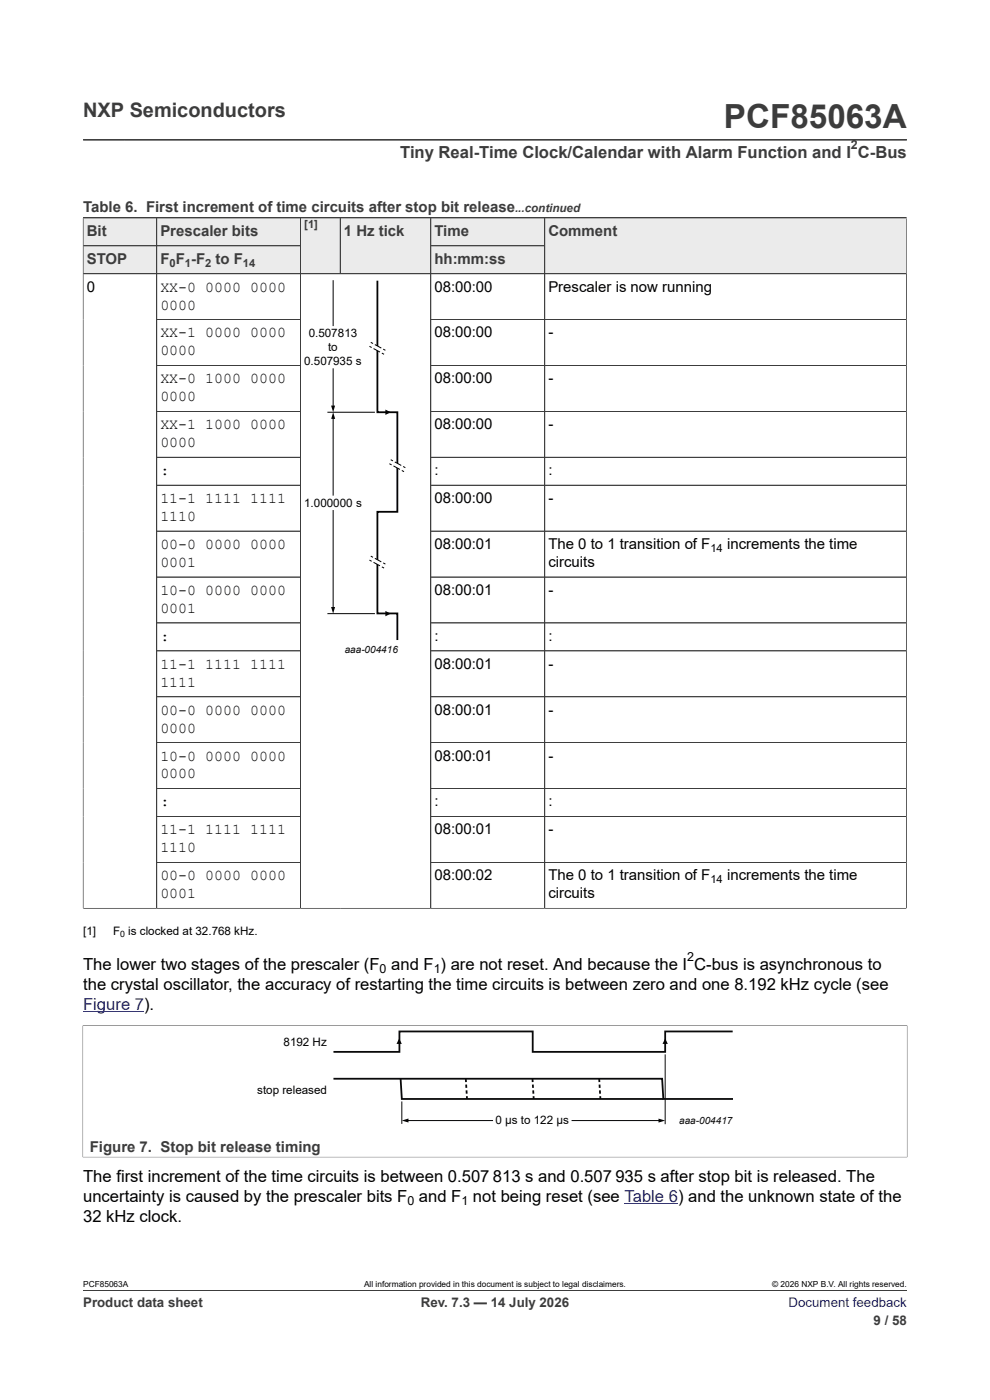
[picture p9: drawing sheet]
<svg xmlns="http://www.w3.org/2000/svg" width="210mm" height="297mm" viewBox="0 0 210 297" stroke-linecap="round" stroke-linejoin="round" font-family="sans-serif">
<defs><g id="words">
<text font-size="7.1" fill="#3c3c3c" x="153.6" y="27.2">PCF85063A</text>
<text font-size="4.2" fill="#3c3c3c" x="17.6" y="24.8">NXP Semiconductors</text>
<text font-size="3.5" fill="#3c3c3c" x="84.9" y="33.5">Tiny Real-Time Clock/Calendar with Alarm Function and I C-Bus</text>
<g font-size="3.5">
<text x="17.6" y="205.7">The lower two stages of the prescaler (F and F ) are not reset. And because the I C-bus is asynchronous to</text>
<text x="17.6" y="210">the crystal oscillator, the accuracy of restarting the time circuits is between zero and one 8.192 kHz cycle (see</text>
<text x="17.6" y="250.7">The first increment of the time circuits is between 0.507 813 s and 0.507 935 s after stop bit is released. The</text>
<text x="17.6" y="254.9">uncertainty is caused by the prescaler bits F and F not being reset (see Table 6) and the unknown state of the</text>
<text x="17.6" y="259.2">32 kHz clock.</text>
</g>
<text font-size="3.5" fill="#00f" x="17.6" y="214.2">Figure 7).</text>
<g font-size="3.2" fill="#3c3c3c">
<text x="17.6" y="45.1">Table 6. First increment of time circuits after stop bit release</text>
<text x="18.4" y="50">Bit</text>
<text x="34" y="50">Prescaler bits</text>
<text x="73" y="50">1 Hz tick</text>
<text x="92.1" y="50">Time</text>
<text x="116.3" y="50">Comment</text>
<text x="18.4" y="55.9">STOP</text>
<text x="34" y="55.9">F F -F to F</text>
<text x="92.1" y="55.9">hh:mm:ss</text>
<text x="19" y="244.3">Figure 7. Stop bit release timing</text>
</g>
<g font-size="3.2">
<text x="18.4" y="61.9">0</text>
<text x="34" y="61.9">XX-0 0000 0000</text>
<text x="34" y="65.7">0000</text>
<text x="92.1" y="61.9">08:00:00</text>
<text x="116.3" y="61.9">Prescaler is now running</text>
<text x="34" y="71.6">XX-1 0000 0000</text>
<text x="92.1" y="71.6">08:00:00</text>
<text x="116.3" y="71.6">-</text>
<text x="34" y="75.4">0000</text>
<text x="34" y="81.3">XX-0 1000 0000</text>
<text x="92.1" y="81.3">08:00:00</text>
<text x="116.3" y="81.3">-</text>
<text x="34" y="85.1">0000</text>
<text x="34" y="91.1">XX-1 1000 0000</text>
<text x="34" y="94.9">0000</text>
<text x="92.1" y="91.1">08:00:00</text>
<text x="116.3" y="91.1">-</text>
<text x="34" y="100.8">:</text>
<text x="92.1" y="100.8">:</text>
<text x="116.3" y="100.8">:</text>
<text x="34" y="106.7">11-1 1111 1111</text>
<text x="92.1" y="106.7">08:00:00</text>
<text x="116.3" y="106.7">-</text>
<text x="34" y="110.5">1110</text>
<text x="34" y="116.5">00-0 0000 0000</text>
<text x="92.1" y="116.5">08:00:01</text>
<text x="116.3" y="116.5">The 0 to 1 transition of F</text>
<text x="154.2" y="116.5">increments the time</text>
<text x="34" y="120.3">0001</text>
<text x="116.3" y="120.3">circuits</text>
<text x="34" y="126.2">10-0 0000 0000</text>
<text x="34" y="130">0001</text>
<text x="92.1" y="126.2">08:00:01</text>
<text x="116.3" y="126.2">-</text>
<text x="34" y="135.9">:</text>
<text x="92.1" y="135.9">:</text>
<text x="116.3" y="135.9">:</text>
<text x="34" y="141.9">11-1 1111 1111</text>
<text x="92.1" y="141.9">08:00:01</text>
<text x="116.3" y="141.9">-</text>
<text x="34" y="145.7">1111</text>
<text x="34" y="151.6">00-0 0000 0000</text>
<text x="34" y="155.4">0000</text>
<text x="92.1" y="151.6">08:00:01</text>
<text x="116.3" y="151.6">-</text>
<text x="34" y="161.3">10-0 0000 0000</text>
<text x="92.1" y="161.3">08:00:01</text>
<text x="116.3" y="161.3">-</text>
<text x="34" y="165.1">0000</text>
<text x="34" y="171.1">:</text>
<text x="92.1" y="171.1">:</text>
<text x="116.3" y="171.1">:</text>
<text x="34" y="177">11-1 1111 1111</text>
<text x="92.1" y="177">08:00:01</text>
<text x="116.3" y="177">-</text>
<text x="34" y="180.8">1110</text>
<text x="34" y="186.7">00-0 0000 0000</text>
<text x="34" y="190.5">0001</text>
<text x="92.1" y="186.7">08:00:02</text>
<text x="116.3" y="186.7">The 0 to 1 transition of F</text>
<text x="116.3" y="190.5">circuits</text>
<text x="154.2" y="186.7">increments the time</text>
</g>
<g font-size="2.8" fill="#3c3c3c">
<text x="17.6" y="277.3">Product data sheet</text>
<text x="89.3" y="277.3">Rev. 7.3 — 14 July 2026</text>
<text x="185.3" y="281">9 / 58</text>
</g>
<text font-size="2.8" fill="#00f" x="167.3" y="277.3">Document feedback</text>
<text font-size="2.6" fill="#3c3c3c" x="180.5" y="31.6">2</text>
<g font-size="2.6">
<text x="145.8" y="203.9">2</text>
<text x="80.5" y="206.4">0</text>
<text x="92" y="206.4">1</text>
<text x="86.4" y="255.6">0</text>
<text x="97.9" y="255.6">1</text>
</g>
<text font-size="2.5" fill="#3c3c3c" x="109.2" y="45.1">...continued</text>
<g font-size="2.5">
<text x="65.5" y="71.6">0.507813</text>
<text x="64.5" y="77.5">0.507935 s</text>
<text x="69.6" y="74.5">to</text>
<text x="64.5" y="107.5">1.000000 s</text>
<text x="17.6" y="198.3">[1]</text>
<text x="24" y="198.3">F is clocked at 32.768 kHz.</text>
<text x="60.1" y="221.8">8192 Hz</text>
<text x="54.6" y="232">stop released</text>
<text x="105.1" y="238.4">0 µs to 122 µs</text>
</g>
<g font-size="2.4" fill="#3c3c3c">
<text x="64.5" y="48.4">[1]</text>
<text x="36" y="56.5">0</text>
<text x="39.2" y="56.5">1</text>
<text x="43.5" y="56.5">2</text>
<text x="51.5" y="56.5">14</text>
</g>
<g font-size="2.4">
<text x="150.7" y="117.1">14</text>
<text x="150.7" y="187.4">14</text>
</g>
<g font-size="2.1" fill="#09090a">
<text x="73.1" y="138.5">aaa-004416</text>
<text x="144.1" y="238.5">aaa-004417</text>
</g>
<text font-size="1.9" x="25.5" y="198.8">0</text>
<g font-size="1.8">
<text x="17.6" y="273.1">PCF85063A</text>
<text x="77.2" y="273.1">All information provided in this document is subject to legal disclaimers.</text>
<text x="163.8" y="273.1">© 2026 NXP B.V. All rights reserved.</text>
</g>
</g></defs>
<path d="M17.6 29.7h174.8M17.6 46.2h174.7" fill="none" stroke="#3c3c3c" stroke-width=".21"/>
<path d="M17.7 46.3h15.5v5.8h-15.5z" fill="#ebebeb"/>
<path d="M17.6 46.2h15.6v5.9h-15.6z" fill="none" stroke="#3c3c3c" stroke-width=".21"/>
<path d="M33.3 46.3h30.4v5.8h-30.4z" fill="#ebebeb"/>
<path d="M33.2 46.2h30.6v5.9h-30.6z" fill="none" stroke="#3c3c3c" stroke-width=".21"/>
<path d="M91.4 46.3h24.1v5.8h-24.1z" fill="#ebebeb"/>
<path d="M91.4 46.2h24.1v5.9h-24.1z" fill="none" stroke="#3c3c3c" stroke-width=".21"/>
<path d="M17.7 52.2h15.5v5.8h-15.5z" fill="#ebebeb"/>
<path d="M17.6 52.1h15.6v6h-15.6z" fill="none" stroke="#3c3c3c" stroke-width=".21"/>
<path d="M33.3 52.2h30.4v5.8h-30.4z" fill="#ebebeb"/>
<path d="M63.8 52.1h-30.6v6h39v-11.9h-8.4v11.9" fill="none" stroke="#3c3c3c" stroke-width=".21"/>
<path d="M63.8 46.3h8.3v11.7h-8.3z" fill="#ebebeb"/>
<path d="M72.2 46.2h19.2v11.9h-19.2z" fill="none" stroke="#3c3c3c" stroke-width=".21"/>
<g fill="#ebebeb">
<path d="M72.2 46.3h19.1v11.7h-19.1z"/>
<path d="M91.4 52.2h24.1v5.8h-24.1z"/>
</g>
<path d="M115.5 52.1h-24.1v6h100.9v-11.9h-76.8v11.9" fill="none" stroke="#3c3c3c" stroke-width=".21"/>
<path d="M115.6 46.3h76.6v11.7h-76.6z" fill="#ebebeb"/>
<g fill="none" stroke="#3c3c3c" stroke-width=".21">
<path d="M33.2 58.1v134.6M63.8 58.1v134.6M91.4 58.1v134.6h-73.8M115.5 58.1v124.9M33.2 67.8h30.6M33.2 77.5h30.6M91.4 67.8h100.9M91.4 77.5h100.9M33.2 87.3h30.6M33.2 97h30.6M91.4 97h100.9M192.3 87.3h-100.9"/>
<path d="M33.2 102.9h30.6M33.2 112.7h30.6M91.4 112.7h100.9M192.3 102.9h-100.9M33.2 122.4h30.6M33.2 132.2h30.6M33.2 138.1h30.6M91.4 122.4h100.9M192.3 132.2h-100.9M192.3 138.1h-100.9M33.2 147.8h30.6M33.2 157.6h30.6"/>
<path d="M91.4 147.8h100.9M192.3 157.6h-100.9M33.2 167.3h30.6M33.2 173.2h30.6M91.4 173.2h100.9M192.3 167.3h-100.9M33.2 183h30.6M91.4 183h100.9v-124.9h-174.7v134.7"/>
</g>
<path d="M80.1 59.5v28h4.2v21.1h-4.2v21.5h4.2v5.7" fill="none" stroke="#000" stroke-width=".38"/>
<path d="M78.6 72.6l3.1 1.7-.2 .9-3.1-1.7z" fill="#fefefe"/>
<path d="M78.4 73.5l.4 .2M78.7 72.6l.4 .3M79.2 73.9l1.4 .8M79.5 73.1l1.4 .7M81 74.9l.5 .3M81.3 74.1l.4 .2" fill="none" stroke="#000" stroke-width=".21"/>
<path d="M78.6 118l3.1 1.7-.2 .8-3.1-1.7z" fill="#fefefe"/>
<path d="M78.4 118.8l.4 .3M78.7 118l.4 .2M79.2 119.3l1.4 .7M79.5 118.4l1.4 .8M81.3 119.4l.4 .3M81 120.3l.5 .2" fill="none" stroke="#000" stroke-width=".21"/>
<path d="M82.9 97.5l3.1 1.7-.3 .9-3.1-1.7z" fill="#fefefe"/>
<g fill="none" stroke="#000" stroke-width=".21">
<path d="M70.7 59.5v9.6M70.7 78.2v8.1M69.4 87.5h10.1M70.7 88.6v16.4M82.6 98.4l.5 .2M82.9 97.5l.5 .3M83.5 98.8l1.3 .8M83.8 98l1.3 .7M85.2 99.8l.5 .3M85.5 99l.5 .2M70.7 108.3v20.7M69.4 130.2h10.1"/>
<path d="M86.4 237.7h18.1M121.3 237.7h18.7"/>
</g>
<path d="M70.2 86h.9l-.4 1.5zM70.7 87.5l.4 1.4h-.8zM81.7 86.9l1.2 .6-1.2 .5zM70.2 128.8h.9l-.4 1.4zM81.7 129.6l1.2 .6-1.2 .5zM84.7 220.3l.5 1.2h-1.1zM85.2 237.7l1.4-.4v.8zM139.7 237.3l1.4 .4-1.4 .5zM141.1 220.3l.6 1.2h-1.2z" fill="#000"/>
<g fill="none" stroke="#3c3c3c" stroke-width=".21">
<path d="M17.6 46.2h174.7M17.6 46.3v146.3M17.7 58.1h174.5M17.7 52.1h46M33.2 46.3v146.3M63.8 46.3v146.3M72.2 46.3v11.7M91.4 46.3v146.4M91.4 52.1h24.1M115.5 46.3v146.4M192.3 46.3v146.5M33.3 67.8h30.4"/>
<path d="M33.3 77.5h30.4M91.4 67.8h100.8M192.2 77.5h-100.8M33.3 87.3h30.4M33.3 97h30.4M91.4 87.3h100.8M91.4 97h100.8M33.3 112.7h30.4M63.7 102.9h-30.4M91.4 102.9h100.8M91.4 112.7h100.8M33.3 122.4h30.4"/>
<path d="M33.3 132.2h30.4M63.7 138.1h-30.4M91.4 132.2h100.8M91.4 138.1h100.8M192.2 122.4h-100.8M33.3 147.8h30.4M33.3 157.6h30.4M91.4 147.8h100.8M91.4 157.6h100.8M33.3 173.2h30.4M63.7 167.3h-30.4M91.4 167.3h100.8"/>
<path d="M91.4 173.2h100.8M33.3 183h30.4M91.4 183h100.9M192.3 192.7h-174.6M17.5 217.6h175M17.6 217.5v28M192.4 217.5v28M17.5 245.5h175M17.6 273.8h174.8"/>
</g>
<path d="M17.6 214.6h13M132.5 255.3h11.3" fill="none" stroke="#00f" stroke-width=".21"/>
<g fill="none" stroke="#09090a" stroke-width=".38">
<path d="M155.4 218.8h-14.3v4.3h-28.1v-4.3h-28.3v4.3h-14M70.7 228.8h69.8l.2 4.3h14.8M85 228.8l.2 4.3h55.5M98.8 228.8v.8M98.9 230.1v.7M99 231.3v.7M99 232.5l.1 .6M113 228.8v.8M113 230.1l.1 .7M113.1 231.3v.7M113.2 232.5v.6M127.1 228.8v.8"/>
<path d="M127.2 230.1v.7M127.2 231.3l.1 .7M127.3 232.5l.1 .6"/>
</g>
<path d="M85.2 233.7v4.7M141.1 223.7v14.8" fill="none" stroke="#09090a" stroke-width=".21"/>
<use href="#words"/>
</svg>
